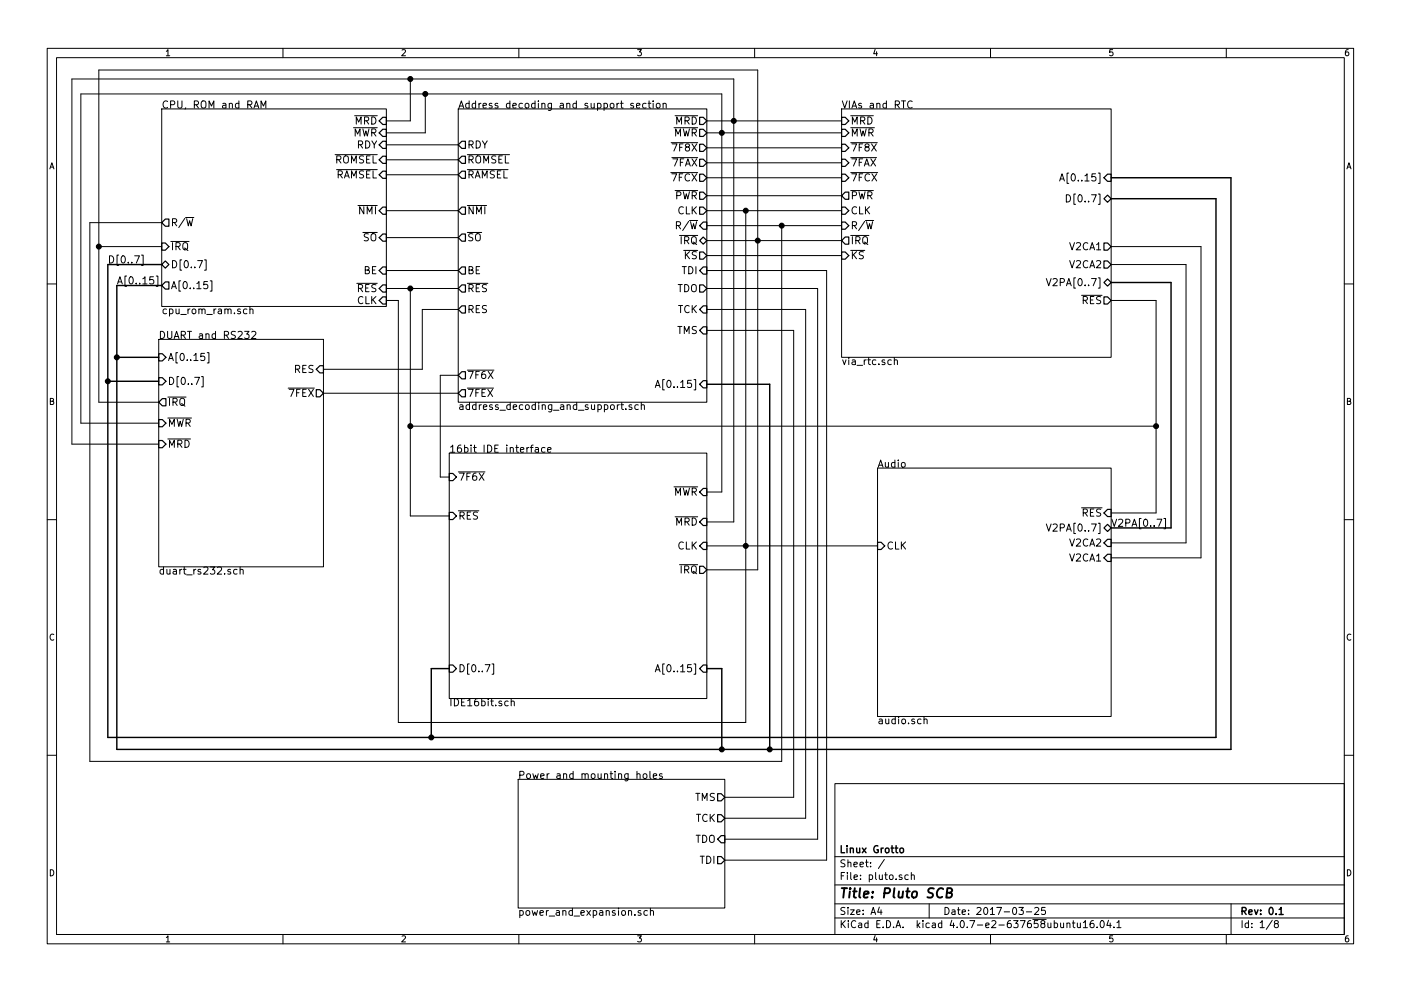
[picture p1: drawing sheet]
<svg xmlns="http://www.w3.org/2000/svg" width="297mm" height="210mm" viewBox="0 0 297 210" stroke-linecap="round" stroke-linejoin="round" font-family="sans-serif">
<g fill="none" stroke="#000" stroke-width=".21">
<path d="M10 10.3h277v189.9h-277zM12 12.2h273v186.1h-273zM35.3 10.9l.3-.4v1.3M35.3 11.8h.7M60 10.3v1.9M85.2 10.6l.5-.1 .3 .4-.8 .9h.8M87 16.8v8.8h-5.1M90.2 19.9v8.3h-8.3M110 10.3v1.9M135.2 10.5h.8l-.4 .5 .3 .1 .1 .2-.1 .4-.2 .1-.5-.1M160 10.3v1.9M185.5 10.5l-.3 .9h.8"/>
<path d="M185.9 11v.8M210 10.3v1.9M235.9 10.5h-.6v.6h.6l.1 .5-.3 .2-.4-.1M260 10.3v1.9M285.9 10.5l-.4 .1-.2 .2-.1 .8 .3 .2 .4-.1 .1-.4-.1-.2-.4-.1-.3 .3M10.6 35.8l.4-1.3 .4 1.3M10.7 35.5h.6M34.3 23.1h47.6v41.9h-47.6zM35.5 21.6a.72 .72 0 0 0-1 .5 .72 .72 0 0 0 .7 .8l.3-.1M36.2 22.2l.7-.1 .2-.2-.1-.3-.2-.2h-.6v1.5M37.7 21.4v1.3l.3 .2h.3l.3-.2v-1.3M39.4 22.9l-.2 .3"/>
<path d="M41.2 22.2l.7-.1 .2-.2-.1-.3-.2-.2h-.6v1.5M41.6 22.2l.5 .7M42.7 21.6a.5 .5 0 0 1 .6-.2 .5 .5 0 0 1 .4 .5l-.1 .8-.3 .2a.53 .53 0 0 1-.7-.5zM44.3 22.9v-1.5l.5 1.1 .5-1.1v1.5M47.2 22h.6l.1 .9M47.9 22.3l-.7 .1a.3 .3 0 0 0 .2 .5h.5M48.6 22.1l.1-.1a.36 .36 0 0 1 .6 .1v.8M48.6 21.9v1M50.6 22l-.4-.1-.3 .3 .2 .7h.5M50.6 21.4v1.5M52.5 22.2l.8-.1 .1-.2-.1-.3-.2-.2h-.6v1.5M52.9 22.2l.5 .7"/>
<path d="M53.8 22.9l.6-1.5 .5 1.5M54 22.5h.7M55.3 22.9v-1.5l.6 1.1 .5-1.1v1.5M71 32.8h9M71.3 36h8.7M71.4 33.9l.7-.1 .2-.2-.1-.4-.2-.1h-.6v1.5M71.7 37.1l.7-.1 .2-.3-.1-.3-.2-.2h-.6v1.6M71.8 33.9l.5 .7M72.1 37.1l.5 .7M72.9 33.3a.5 .5 0 0 1 .6-.2 .5 .5 0 0 1 .4 .5l-.1 .8-.3 .2a.53 .53 0 0 1-.7-.5zM73 37.8l.5-1.6 .5 1.6M73.2 37.3h.7"/>
<path d="M74.5 37.8v-1.6l.5 1.1 .5-1.1v1.6M74.5 34.6v-1.5l.5 1.1 .5-1.1v1.5M75 27.1h5M75.2 24.6h4.8M75.3 28.9v-1.5l.5 1 .5-1v1.5M75.5 26.3v-1.5l.5 1.1 .6-1.1v1.5M76 30.7l.7-.1 .2-.2-.1-.4-.2-.1h-.6v1.5M76.4 30.7l.5 .7M76.9 27.4l.4 1.5 .3-1.1 .3 1.1 .3-1.5M77.1 36.3l-.6-.1-.2 .2v.4l.6 .3 .2 .4-.3 .3-.6-.1M77.1 33.1h-.6l-.2 .1v.4l.6 .3 .2 .4-.3 .3-.6-.1M77.3 25.6l.7-.1 .2-.2-.1-.3-.2-.2h-.6v1.5"/>
<path d="M77.5 29.9a.77 .77 0 0 1 .9 .8 .77 .77 0 0 1-.9 .7zM77.7 25.6l.5 .7M77.7 37h.5M77.7 33.8h.5M78.5 36.2h-.8v1.6h.8M78.5 33.1h-.8v1.5h.8M78.8 24.8a.77 .77 0 0 1 .9 .8 .77 .77 0 0 1-.9 .7zM78.8 28.2l.8-.1 .1-.2-.1-.4-.2-.1h-.6v1.5M78.8 29.9l.5 .8 .6-.8M79.1 36.2v1.6h.7M79.1 33.1v1.5h.7M79.2 28.2l.5 .7"/>
<path d="M79.3 30.7v.7M81.9 30.7h15.3M81.9 33.9h15.3M81.9 37.1h15.3M97.2 23.1h52.7v62.2h-52.7zM97.3 22.9l.5-1.5 .5 1.5M97.4 22.5h.8M99.1 36h8.6M99.1 32.8h8.9M99.4 33.9l.8-.1 .1-.2v-.4l-.3-.1h-.6v1.5M99.4 37.1l.8-.1 .1-.3v-.3l-.3-.2h-.6v1.6M99.4 30.7l.8-.1 .1-.2v-.4l-.3-.1h-.6v1.5"/>
<path d="M99.5 22l-.5-.1-.3 .3 .2 .7h.6M99.5 21.4v1.5M99.8 33.9l.5 .7M99.8 37.1l.5 .7M99.8 30.7l.5 .7M100.8 37.8l.5-1.6 .5 1.6M100.8 22l-.4-.1-.3 .3 .2 .7h.5M100.8 21.4v1.5M100.9 37.3h.7M101 33.3a.5 .5 0 0 1 .5-.2 .5 .5 0 0 1 .4 .5v.8l-.4 .2a.53 .53 0 0 1-.6-.5zM101 29.9a.77 .77 0 0 1 .9 .8 .77 .77 0 0 1-.9 .7zM101.5 21.9v1"/>
<path d="M102 21.9l-.5 .3M102.3 37.8v-1.6l.5 1.1 .5-1.1v1.6M102.3 29.9l.5 .8 .5-.8M102.4 22.4l.7-.1v-.3l-.5-.1-.2 .2 .1 .8h.6M102.6 34.6v-1.5l.5 1.1 .5-1.1v1.5M102.8 30.7v.7M104.3 22l-.4-.1-.2 .2 .1 .2 .5 .2v.4h-.6M104.8 36.3l-.6-.1-.2 .2v.4l.7 .3 .1 .4-.3 .3-.6-.1M105.1 33.1h-.6l-.2 .1v.4l.7 .3 .1 .4-.3 .3-.6-.1M105.5 37h.5M105.5 22l-.3-.1-.2 .2v.2l.5 .2v.4h-.5M105.8 33.8h.5"/>
<path d="M106.2 36.2h-.7v1.6h.7M106.5 33.1h-.7v1.5h.7M106.8 36.2v1.6h.8M107.1 33.1v1.5h.8M108.1 22l-.4-.1-.3 .3 .1 .7h.6M108.1 21.4v1.5M108.7 22.4l.8-.1-.1-.3-.4-.1-.3 .2 .1 .8h.6M110.8 22l-.5-.1-.3 .3 .2 .7h.6M111.4 22.1l.2-.2 .5 .2v.6l-.1 .2h-.4l-.2-.1zM113.4 22l-.4-.1-.3 .3 .2 .7h.5M113.4 21.4v1.5M114.1 21.4v.2"/>
<path d="M114.1 21.9v1M114.9 22.1l.1-.1a.36 .36 0 0 1 .5 .1v.8M114.9 21.9v1M116.9 21.9v1.3l-.3 .2h-.3M116.9 22l-.4-.1-.3 .3 .1 .7h.6M118.8 22h.6l.1 .9M119.5 22.3l-.7 .1a.3 .3 0 0 0 .1 .5h.6M120.2 22.1v-.1a.36 .36 0 0 1 .6 .1v.8M120.2 21.9v1M122.2 22l-.4-.1-.3 .3 .1 .7h.6M122.2 21.4v1.5M124.6 22l-.4-.1-.2 .2 .1 .2 .5 .2v.4h-.6"/>
<path d="M125.3 21.9l.1 1h.4l.2-.1M126 21.9v1M126.7 22l.4-.1 .3 .3-.1 .7h-.6M126.7 21.9v1.5M128.1 22l.4-.1 .3 .3-.1 .7h-.6M128.1 21.9v1.5M129.4 22.1l.3-.2 .4 .2 .1 .6-.2 .2h-.3l-.3-.1zM130.8 21.9v1M131.2 21.9l-.4 .3M131.5 21.9h.6M131.7 21.4v1.3l.4 .2M134.3 22l-.4-.1-.2 .2 .1 .2 .5 .2v.4h-.6"/>
<path d="M135 22.4l.7-.1-.1-.3-.4-.1-.2 .2v.8h.6M137 22l-.4-.1-.4 .3 .2 .7h.6M137.4 21.9h.6M137.6 21.4v1.3l.4 .2M138.5 21.4v.2M138.5 21.9v1M139.2 22.1l.2-.2 .5 .2 .1 .6-.2 .2h-.4l-.2-.1zM140.6 22.1l.1-.1a.36 .36 0 0 1 .5 .1v.8M140.6 21.9v1M142.2 36.6h5.7M142.3 30.3h5.6M142.4 36.9h1.1l-.7 1.5"/>
<path d="M142.4 33.4h5.5M142.5 30.5h1l-.6 1.5M142.7 33.7h1l-.7 1.5M142.9 27.1h5M143.1 24.6h4.8M143.3 28.9v-1.5l.5 1 .5-1v1.5M143.5 26.3v-1.5l.5 1.1 .5-1.1v1.5M144 37.6h.5M144.1 31.3h.5M144.2 34.4h.6M144.8 36.9h-.8v1.5M144.8 30.5h-.7v1.5"/>
<path d="M144.9 27.4l.3 1.5 .3-1.1 .3 1.1 .4-1.5M145 33.7h-.8v1.5M145.2 25.6l.8-.1 .1-.2-.1-.3-.2-.2h-.6v1.5M145.3 35.2l.5-1.5 .6 1.5M145.5 34.8h.7M145.6 31.2l-.3-.3 .1-.2 .2-.2 .4 .1 .2 .2-.1 .2-.6 .3-.2 .2v.3l.3 .2h.3l.3-.2v-.3l-.3-.3M145.6 25.6l.5 .7M146.2 37a.72 .72 0 0 0-1 .5 .72 .72 0 0 0 .7 .9l.3-.2M146.7 30.5l1 1.5M146.7 33.7l1 1.5M146.7 36.9l1 1.5M146.8 24.8a.77 .77 0 0 1 .9 .8 .77 .77 0 0 1-.9 .7z"/>
<path d="M146.8 28.2l.7-.1 .2-.2-.1-.4-.3-.1h-.5v1.5M147.1 28.2l.6 .7M147.7 30.5l-1 1.5M147.7 33.7l-1 1.5M147.7 36.9l-1 1.5M149.9 25.6h28.5M149.9 28.2h28.5M149.9 31.4h28.5M149.9 34.5h28.5M149.9 37.7h28.5M178.4 23.1h57.2v52.7h-57.2zM178.6 21.4l.5 1.5 .5-1.5"/>
<path d="M180.1 21.4v1.5M180.4 24.6h4.8M180.4 27.1h5M180.4 36.6h5.7M180.4 30.3h5.6M180.4 33.4h5.5M180.6 36.9h1l-.7 1.5M180.6 30.5h1l-.7 1.5M180.6 33.7h1l-.7 1.5M180.6 22.9l.5-1.5 .5 1.5M180.7 28.9v-1.5l.5 1 .5-1v1.5M180.7 26.3v-1.5l.5 1.1 .5-1.1v1.5"/>
<path d="M180.7 22.5h.8M182.2 37.6h.5M182.2 31.3h.5M182.2 34.4h.5M182.3 27.4l.4 1.5 .3-1.1 .3 1.1 .3-1.5M182.5 25.6l.7-.1 .2-.2-.1-.3-.2-.2h-.6v1.5M182.6 22l-.3-.1-.3 .2 .1 .2 .5 .2v.4h-.6M182.9 25.6l.5 .7M182.9 36.9h-.7v1.5M182.9 30.5h-.7v1.5M182.9 33.7h-.7v1.5M183.3 35.2l.5-1.5 .5 1.5"/>
<path d="M183.4 34.8h.7M183.7 31.2l-.3-.3 .1-.2 .2-.2 .4 .1 .2 .2-.1 .2-.7 .3-.1 .2v.3l.3 .2h.3l.3-.2v-.3l-.3-.3M184 24.8a.77 .77 0 0 1 .9 .8 .77 .77 0 0 1-.9 .7zM184.2 28.2l.8-.1 .1-.2-.1-.4-.2-.1h-.6v1.5M184.4 37a.72 .72 0 0 0-1.1 .5 .72 .72 0 0 0 .7 .9l.4-.2M184.5 22h.6l.1 .9M184.6 28.2l.5 .7M184.6 33.7l1 1.5M184.8 30.5l1 1.5M184.9 36.9l1 1.5M185.2 22.3l-.7 .1a.3 .3 0 0 0 .2 .5h.5M185.6 33.7l-1 1.5"/>
<path d="M185.8 30.5l-1 1.5M185.9 36.9l-1 1.5M185.9 22.1l.1-.1a.36 .36 0 0 1 .6 .1v.8M185.9 21.9v1M187.9 22l-.4-.1-.3 .3 .2 .7h.5M187.9 21.4v1.5M189.8 22.2l.8-.1 .1-.2-.1-.3-.2-.2h-.6v1.5M190.2 22.2l.5 .7M191.1 21.4h.9M191.6 21.4v1.5M193.4 21.6a.72 .72 0 0 0-1 .5 .72 .72 0 0 0 .7 .8l.3-.1M224.7 38.4l.5-1.5 .5 1.5"/>
<path d="M224.8 38h.7M226.6 36.7h-.4v2.2h.4M227.3 37l.2-.1a.81 .81 0 0 1 .5 .7 .81 .81 0 0 1-.5 .8l-.2-.2-.2-.4zM228.6 38.2v.2M229.4 38.2v.2M230 37.3l.5-.4v1.5M230 38.4h.9M232.3 36.9h-.8v.7l.2-.1h.5l.2 .6-.3 .3-.6-.2M232.9 36.7h.3v2.2h-.3M285.6 35.8l.4-1.3 .4 1.3M285.7 35.5h.6M21 52.3h13.3"/>
<path d="M23.2 54.3a.77 .77 0 0 1 .9 .7 .77 .77 0 0 1-.9 .8zM25 59.8h.8M25.2 54.1h-.4v2.2h.4M25.8 54.4l.3-.1a.81 .81 0 0 1 .5 .7 .81 .81 0 0 1-.5 .8l-.3-.2-.1-.4zM26.8 58.6h-.3v2.2h.3M27.2 55.6v.2M27.6 58.8l.1-.1a.81 .81 0 0 1 .6 .8 .81 .81 0 0 1-.6 .7 .98 .98 0 0 1-.1-1.4zM27.9 55.6v.2M28.5 54.3h1.1l-.7 1.5M30 54.1h.4v2.2h-.4M30.3 59.2l.4-.5v1.5M32.5 58.7h-.7l-.1 .8 .3-.2 .5 .1 .1 .6-.3 .2-.6-.1"/>
<path d="M33.1 58.6h.4v2.2h-.4M34.3 47.2h-15.3v114.3h146.7v-113.6M36.2 51.2h3.9M36.6 55.3a.77 .77 0 0 1 .9 .8 .77 .77 0 0 1-.9 .7zM36.6 47.2l.7-.1 .2-.2-.1-.3-.2-.2h-.6v1.5M36.6 51.5v1.5M37 47.2l.5 .7M37.3 52.3l.7-.1 .2-.2-.1-.4-.2-.1h-.6v1.5M37.7 52.3l.5 .7M38.3 59.6h-.4v2.2h.4M38.5 55.1h-.3v2.2h.3M38.8 51.7a.5 .5 0 0 1 .6-.2 .5 .5 0 0 1 .4 .5l-.1 .8-.3 .2a.53 .53 0 0 1-.6-.5z"/>
<path d="M39 59.9l.2-.2a.81 .81 0 0 1 .5 .8 .81 .81 0 0 1-.5 .8l-.2-.2-.2-.4zM39.1 52.6l.8 .6M39.2 55.4l.2-.1a.81 .81 0 0 1 .5 .8 .81 .81 0 0 1-.5 .7l-.2-.1-.2-.5zM39.2 46.3l-1.3 2M39.3 46.1h1.8M39.6 46.4l.3 1.5 .3-1.1 .3 1.1 .4-1.5M40.6 56.7v.1M41.3 56.7v.1M41.9 55.3h1l-.6 1.5M43.4 55.1h.3v2.2h-.3M44 59.7h-.7l-.1 .8 .2-.2 .5 .1 .2 .6-.3 .3-.6-.2M44.6 59.6h.3v2.2h-.3"/>
<path d="M75.9 43.6h4.1M76.9 49.3h3.1M77.1 43.9v1.5l-.8-1.5v1.5M77.4 57.3l.7-.1 .2-.2-.1-.3-.8-.1v1.5h.6l.3-.3v-.2l-.3-.3M77.9 45.4v-1.5l.5 1.1 .5-1.1v1.5M78.1 49.7l-.6-.1-.3 .3 .2 .3 .6 .3v.4l-.2 .2-.6-.1M78.9 49.7a.5 .5 0 0 1 .5-.1 .5 .5 0 0 1 .3 .5l-.1 .8-.3 .2a.53 .53 0 0 1-.6-.5v-.5zM79 57.3h.5M79.6 43.9v1.5M79.7 56.6h-.7v1.5h.7M81.9 44.7h15.3M81.9 57.4h15.3"/>
<path d="M81.9 50.4h15.3M99.1 43.6h4.1M99.1 49.3h3M99.4 57.3l.7-.1 .2-.2-.1-.3-.8-.1v1.5h.6l.3-.3v-.2l-.4-.3M100.3 49.7l-.6-.1-.3 .3 .1 .3 .7 .3v.4l-.3 .2-.5-.1M100.3 43.9v1.5l-.9-1.5v1.5M100.9 49.8a.5 .5 0 0 1 .6-.2 .5 .5 0 0 1 .3 .5v.8l-.3 .2a.53 .53 0 0 1-.7-.5zM101 57.3h.5M101 45.4v-1.5l.5 1.1 .6-1.1v1.5M101.7 56.6h-.7v1.5h.7M102.8 43.9v1.5M143.1 40.4h4.8"/>
<path d="M143.4 47.8h.7l.2-.3-.1-.3-.2-.2h-.6v1.6M143.5 41.5l.7-.1 .2-.2-.1-.4-.2-.1h-.6v1.5M143.8 47.8l.5 .8M144.1 50h3.8M144.4 50.2v1.5M144.7 56.6h.8M144.9 44a.72 .72 0 0 0-1 .5 .72 .72 0 0 0 .7 .9l.3-.2M144.9 40.7l.3 1.5 .3-1.1 .3 1.1 .4-1.5M145 53.1h2.9M145.1 56.6v1.5M145.2 51l.7-.1 .1-.2v-.3l-.3-.2h-.5v1.5M145.3 53.4v1.5"/>
<path d="M145.5 43.9v1.5h.8M145.5 51l.5 .7M145.5 54l.7 .9M146 56.6a.77 .77 0 0 1 .9 .7 .77 .77 0 0 1-.9 .8zM146 47l-1.3 1.9M146.2 46.8h1.7M146.2 53.4l-.9 .8M146.4 47l.4 1.6 .2-1.1 .3 1.1 .4-1.6M146.7 50.4a.5 .5 0 0 1 .6-.2 .5 .5 0 0 1 .3 .5v.8l-.3 .2a.53 .53 0 0 1-.7-.5zM146.8 41.5l.7-.1 .2-.2-.1-.4-.3-.1h-.5v1.5M146.8 43.9v1.5M146.9 51.4l.8 .5"/>
<path d="M147 44.5l.7 .9M147.1 41.5l.6 .7M147.5 56.6v1.5M147.7 53.5l-.6-.1-.3 .3 .1 .3 .7 .3v.5l-.3 .1-.5-.1M147.7 43.9l-.9 .8M149.9 51h28.5M149.9 47.9h28.5M149.9 41.5h28.5M149.9 44.7h28.5M149.9 57.4h25.4v125.1h-21.6M149.9 54.2h28.5M158.1 44.7v108.6h-73.6v-89.6h-2.6"/>
<path d="M180.4 40.4h4.8M180.4 50h3.8M180.4 53.1h2.9M180.7 41.5l.8-.1 .1-.2-.1-.4-.2-.1h-.6v1.5M180.7 47.8h.8l.1-.3-.1-.3-.2-.2h-.6v1.6M180.7 50.2v1.5M180.7 53.4v1.5M180.9 54l.7 .9M181.1 47.8l.5 .8M181.5 51l.7-.1 .1-.2v-.3l-.3-.2h-.5v1.5M181.6 44a.72 .72 0 0 0-1 .5 .72 .72 0 0 0 .7 .9l.3-.2M181.6 53.4l-.9 .8"/>
<path d="M181.8 51l.5 .7M182.1 40.7l.4 1.5 .3-1.1 .3 1.1 .3-1.5M182.2 43.9v1.5h.8M183 50.4a.5 .5 0 0 1 .6-.2 .5 .5 0 0 1 .3 .5v.8l-.3 .2a.53 .53 0 0 1-.7-.5zM183.1 53.5l-.6-.1-.3 .3 .1 .3 .7 .3v.5l-.2 .1-.6-.1M183.2 51.4l.8 .5M183.3 47l-1.3 1.9M183.5 46.8h1.7M183.5 43.9v1.5M183.7 47l.4 1.6 .3-1.1 .3 1.1 .3-1.6M183.7 44.5l.7 .9M184 41.5l.7-.1 .2-.2-.1-.4-.2-.1h-.6v1.5"/>
<path d="M184.4 41.5l.5 .7M184.4 43.9l-.9 .8M221.8 59.1l.6 1.5 .5-1.5M223.3 59.3l.6-.2 .3 .4-1 1.1h1M224.8 59.9l.7-.1 .2-.2-.1-.3-.2-.2h-.6v1.5M226.1 41.3a.77 .77 0 0 1 .9 .8 .77 .77 0 0 1-.9 .7zM226.8 51.5l.5 1.5 .5-1.5M226.8 55.3l.5 1.5 .5-1.5M228 58.9h-.3v2.2h.3M228 41.2h-.3v2.2h.3M228.2 51.6l.6-.1 .3 .4-.9 1.1h.9M228.2 55.4l.6-.1 .3 .4-.9 1.1h.9"/>
<path d="M228.7 59.3l.2-.2a.81 .81 0 0 1 .6 .8 .81 .81 0 0 1-.6 .7l-.2-.1-.2-.5zM228.7 41.5l.2-.2a.81 .81 0 0 1 .6 .8 .81 .81 0 0 1-.6 .7l-.2-.1-.2-.4zM230.1 42.7v.1M230.6 51.6a.72 .72 0 0 0-1 .5 .72 .72 0 0 0 .7 .9l.3-.1M230.6 55.4a.72 .72 0 0 0-1 .5 .72 .72 0 0 0 .7 .9l.3-.1M230.8 42.7v.1M231.1 53l.5-1.5 .5 1.5M231.1 56.8l.5-1.5 .5 1.5M231.2 52.6h.7M231.2 56.4h.7M231.4 59.1h1l-.6 1.5M231.4 41.3h1l-.6 1.5"/>
<path d="M232.5 51.9l.4-.4v1.5M232.5 55.4l.6-.1 .3 .4-1 1.1h1M232.5 53h.9M232.9 58.9h.3v2.2h-.3M232.9 41.2h.3v2.2h-.3M235.6 52.3h19v66.1h-19M235.6 56.1h15.9v59.1h-15.9M10 60.2h2M24.9 60.2l.5-1.5 .5 1.5M28.9 60.1v.1M29.6 60.1v.1M30.3 60.2h.9"/>
<path d="M33.7 72h34.9v48.3h-34.9zM34 70.3a.77 .77 0 0 1 .9 .8 .77 .77 0 0 1-.9 .7zM35.3 65.6h-.4l-.3 .3 .1 .6h.6M35.5 70.3v1.2l.3 .3h.3l.3-.3v-1.2M35.7 76.5l.5-1.5 .6 1.5M35.9 76.1h.7M35.9 65.6h.5l.3 .3-.2 .6h-.6M35.9 65.6v1.5M36.4 61.3l.5-1.6 .5 1.6M36.5 60.8h.7M36.9 71.8l.5-1.5 .5 1.5M37.1 71.4h.7"/>
<path d="M37.3 65.6l.1 .9 .3 .1 .3-.2M37.7 74.8h-.4v2.2h.4M37.9 79.9h-.4v2.2h.4M38 65.6v1M38.3 75.1l.3-.1a.81 .81 0 0 1 .5 .7 .81 .81 0 0 1-.5 .8l-.3-.2-.1-.4zM38.3 66.7h1.2M38.4 71.1l.8-.1 .1-.2-.1-.3-.2-.2h-.6v1.5M38.8 71.1l.5 .7M39.7 76.3v.2M39.8 70.3h.8M39.9 65.6v1M40.2 70.3v1.5"/>
<path d="M40.3 65.6l-.4 .3M40.3 61.1v.2M40.4 76.3v.2M40.8 65.7l.2-.1 .5 .1v.6l-.1 .2-.4 .1-.2-.2zM41.1 61.1v.2M41.1 75.4l.5-.4v1.5M41.1 76.5h.9M41.7 60.2l.5-.5v1.6M41.7 61.3h.9M42.2 65.7v-.1a.36 .36 0 0 1 .6 .2v.8M42.2 65.6v1M42.3 70.9h.6l.1 .9"/>
<path d="M42.7 79.9h.4v2.2h-.4M42.8 65.8a.35 .35 0 0 1 .4-.3 .35 .35 0 0 1 .3 .3v.8M43 71.2l-.7 .1a.3 .3 0 0 0 .1 .5l.6-.1M43.4 75h-.8l-.1 .7 .3-.1h.5l.1 .6-.3 .3-.6-.2M43.7 71v-.1a.36 .36 0 0 1 .6 .1v.8M43.7 70.8v1M43.8 66.7h1.2M43.9 74.8h.4v2.2h-.4M45.4 65.6v1M45.7 70.9l-.4-.1-.3 .3 .1 .6h.6M45.7 70.3v1.5M45.8 65.6l-.4 .3"/>
<path d="M46.3 65.6h.6l.1 1M47 65.9l-.7 .2a.3 .3 0 0 0 .2 .5l.5-.1M47.6 71.1l.7-.1 .2-.2-.1-.3-.2-.2h-.6v1.5M47.7 65.7l.1-.1a.36 .36 0 0 1 .5 .2v.8M47.7 65.6v1M48 71.1l.5 .7M48.3 65.8a.35 .35 0 0 1 .4-.3 .35 .35 0 0 1 .3 .3v.8M49.7 66.4v.2M49.9 70.4l-.6-.1-.2 .2v.4l.7 .3 .1 .3-.3 .3-.6-.1M50.5 70.5l.6-.2 .3 .4-1 1.1h1M51 65.6h-.4l-.2 .2v.2l.6 .1v.4h-.6M51.9 70.3h.9l-.5 .6 .5 .3-.1 .5-.2 .1-.6-.1"/>
<path d="M52.3 65.6h-.4l-.3 .3 .2 .6h.5M53 65.7l.1-.1a.36 .36 0 0 1 .5 .2v.8M53 65v1.6M53.4 70.5l.5-.2 .4 .4-1 1.1h1M62.7 78.3h.7l.2-.3-.1-.3-.3-.2h-.5v1.5M63 78.3l.6 .7M64.2 78.3h.5M64.9 77.5h-.7v1.5h.7M66.4 77.6l-.6-.1-.2 .2v.4l.6 .3 .2 .4-.3 .2h-.6M75.6 60.1h4.4M76 61.2l.7-.1 .2-.2-.1-.4-.2-.1h-.6v1.5M76.4 61.2l.5 .7"/>
<path d="M76.9 63.1a.72 .72 0 0 0-1 .5 .72 .72 0 0 0 .7 .8l.3-.1M77.5 61.1h.5M77.6 62.9v1.5h.7M78.3 60.4h-.8v1.5h.8M78.8 62.9v1.5M79 63.6l.7 .8M79.7 60.4h-.6l-.2 .1v.5l.7 .2 .1 .4-.3 .3-.6-.1M79.7 62.9l-.9 .9M81.9 61.2h15.3M87 61.2v48.3h8.2M97.2 79.6h-3.9v21.6h1.9M97.2 65.7h-7.7v12.7h-20.9"/>
<path d="M99.1 60.1h4.3M99.1 78.5h5.6M99.3 78.8h1l-.6 1.5M99.4 61.2l.8-.1 .1-.2v-.4l-.3-.1h-.6v1.5M99.4 65.6h.8l.1-.3v-.3l-.3-.2h-.6v1.5M99.8 61.2l.5 .7M99.8 65.6l.5 .7M100.9 79.5h.5M101 61.1h.5M101 65.6h.5M101.6 78.8h-.7v1.5M101.7 60.4h-.7v1.5h.7"/>
<path d="M101.7 64.8h-.7v1.5h.7M102.8 78.8l-.4 .1a.99 .99 0 0 0 0 1.4l.5-.1 .1-.6-.3-.2h-.3l-.3 .2M103.1 60.4h-.5l-.3 .1v.5l.7 .2 .1 .4-.3 .3-.5-.1M103.1 64.9l-.5-.1-.3 .2v.4l.7 .3 .1 .4-.3 .2h-.5M103.5 78.8l1 1.5M104.5 78.8l-1 1.5M143.7 69.3h.9M143.8 60.4h.9M143.9 64.8h.8M144.1 69.3v1.5M144.2 60.4v1.5M144.3 64.8v1.5"/>
<path d="M145.1 70.8v-1.5l.5 1.1 .5-1.1v1.5M145.2 60.4a.77 .77 0 0 1 .9 .7 .77 .77 0 0 1-.9 .8zM146.1 65a.72 .72 0 0 0-1 .5 .72 .72 0 0 0 .7 .8l.3-.1M146.7 60.6a.5 .5 0 0 1 .6-.2 .5 .5 0 0 1 .3 .5v.8l-.3 .2a.53 .53 0 0 1-.7-.5zM146.8 64.8v1.5M147 65.5l.7 .8M147.7 69.3h-.6l-.3 .3 .1 .3 .7 .3v.4l-.3 .2-.5-.1M147.7 64.8l-.9 .9M149.9 61.2h23.5v116.8h-19.7M149.9 65.7h20.9v107.9h-17.1M149.9 70.1h18.4v99.1h-14.6M178.7 76.3l.3 1.1 .4-1.1"/>
<path d="M180 75.8v.2M180 76.3v1.1M180.7 76.4h.6l.1 1M181.4 76.7l-.7 .2a.3 .3 0 0 0 .1 .5l.6-.1M181.7 77.5h1.2M183.2 76.3v1.1M183.7 76.3l-.5 .4M184 76.3h.6M184.2 75.8v1.4l.4 .2M185.7 76.4l-.4-.1-.3 .4 .1 .6h.6M186.3 77.2v.2M187.6 76.4l-.4-.1-.2 .3 .1 .2 .5 .1v.4h-.6"/>
<path d="M189 76.4l-.5-.1-.3 .4 .2 .6h.6M189.6 76.5l.1-.1a.36 .36 0 0 1 .6 .2v.8M189.6 75.8v1.6M226.1 60.6l.5-1.5 .5 1.5M226.2 60.2h.8M229.3 62.7h4.4M229.7 63.7l.7-.1 .2-.2-.1-.3-.2-.2h-.6v1.5M230 63.7l.6 .7M230.1 60.5v.1M230.8 60.5v.1M231.2 63.6h.5M231.9 62.9h-.7v1.5h.7"/>
<path d="M233.4 63l-.6-.1-.2 .2v.4l.6 .3 .2 .4-.3 .2h-.6M235.6 63.7h9.5v45.1h-9.5M285 60.2h2M10.7 85.1h.5l.1-.5-.6-.1v1.3h.5l.2-.4-.3-.3M33.7 94.2h-18.5v-77.4h140.4v93.9h-5.7M33.7 89.8h-16.6v-69.9h135.9v84.5h-3.1M33.7 85.3h-12.7v-70.4h139.7v106h-10.8M35.6 93.1h4.8M35.6 88.7h5M35.6 84.2h3.8M35.9 80.1a.77 .77 0 0 1 .9 .7 .77 .77 0 0 1-.9 .8zM35.9 94.9v-1.5l.5 1.1 .6-1.1v1.5"/>
<path d="M35.9 90.5v-1.6l.5 1.1 .6-1.1v1.6M35.9 84.5v1.5M36.7 85.3l.7-.1 .2-.2-.1-.3-.2-.2h-.6v1.5M37.1 85.3l.5 .7M37.6 88.9l.3 1.6 .3-1.1 .3 1.1 .4-1.6M37.7 94.2l.7-.1 .2-.2-.1-.4-.2-.1h-.6v1.5M38.1 94.2l.5 .7M38.2 84.7a.5 .5 0 0 1 .6-.2 .5 .5 0 0 1 .3 .5v.8l-.3 .2a.53 .53 0 0 1-.7-.5zM38.4 85.7l.8 .5M38.6 80.2l.2-.1a.81 .81 0 0 1 .5 .7 .81 .81 0 0 1-.5 .8l-.2-.2-.2-.4zM39.2 93.4a.77 .77 0 0 1 .9 .8 .77 .77 0 0 1-.9 .7zM39.4 89.8l.8-.1 .1-.2v-.4l-.3-.2h-.6v1.6"/>
<path d="M39.8 89.8l.5 .7M39.9 81.4v.2M40.7 81.4v.2M41.3 80.1h1l-.7 1.5M61.1 82.3h5.5M61.3 82.6h1l-.6 1.5M62.9 83.3h.5M63.6 82.6h-.7v1.5M64.2 83.3h.5M64.9 82.6h-.7v1.5h.7M65.4 82.6l1 1.5M66.4 82.6l-1 1.5"/>
<path d="M68.6 83.4h28.6M87 90.4h158.1M95.2 96.1h54.7v52.1h-54.7zM95.5 94.9l.5-.5v1.6M95.5 96h.9M97.5 85.9h.6l.1 1M97.7 94.4l-.4 .1a.99 .99 0 0 0 0 1.5l.5-.2 .1-.5-.3-.3h-.3l-.3 .3M98.2 86.2l-.7 .2a.3 .3 0 0 0 .2 .5l.5-.1M98.5 95l.4-.1 .3 .3-.1 .7h-.6M98.5 94.4v1.6M99.1 82.3h5.5M99.3 82.6h1l-.6 1.5"/>
<path d="M99.5 85.9h-.4l-.3 .3 .2 .6h.5M99.5 85.4v1.5M99.9 94.4v.2M99.9 94.9v1.1M100.4 94.9h.6M100.6 94.4v1.4l.4 .2M100.9 83.3h.5M100.9 85.9h-.4l-.3 .3 .1 .6h.6M100.9 85.4v1.5M101.6 82.6h-.7v1.5M101.6 85.9v1M102.1 85.9l-.5 .3"/>
<path d="M102.2 83.3h.5M102.5 86.4l.7-.2-.1-.3h-.4l-.2 .2 .1 .7h.5M102.6 94.4v1.6M102.9 82.6h-.7v1.5h.7M103.4 94.4a.77 .77 0 0 1 .9 .8 .77 .77 0 0 1-.9 .8zM103.4 82.6l1 1.5M104.4 85.9h-.4l-.2 .2 .1 .2 .5 .2v.3h-.6M104.4 82.6l-1 1.5M104.9 95.2h.5M105.6 85.9h-.3l-.3 .2 .1 .2 .5 .2v.3h-.6M105.6 94.4h-.7v1.6h.7M106 87h1.2"/>
<path d="M107.4 94.4v.2M107.4 94.9v1.1M108.2 85.9h-.5l-.3 .3 .2 .6h.6M108.2 95.1l.1-.1a.36 .36 0 0 1 .5 .2v.8M108.2 85.4v1.5M108.2 94.9v1.1M108.8 86.4l.8-.2-.1-.3h-.5l-.2 .2 .1 .7h.6M109.3 94.9h.6M109.6 94.4v1.4l.3 .2M110.3 95.4l.8-.1-.1-.3-.4-.1-.3 .3 .1 .7h.6M110.8 85.9h-.4l-.3 .3 .2 .6h.5M111.5 86l.2-.1 .4 .1 .1 .6-.1 .2-.4 .1-.2-.2z"/>
<path d="M111.7 94.9v1.1M112.1 94.9l-.4 .3M112.4 94.9h.6M113 94.4l-.4 .3v1.3M113.5 85.9h-.4l-.3 .3 .1 .6h.6M113.5 95h.6l.1 1M113.5 85.4v1.5M114.2 95.3l-.7 .1a.32 .32 0 0 0 .2 .6l.5-.1M114.2 85.4v.1M114.2 85.9v1M115 86v-.1a.36 .36 0 0 1 .6 .2v.8M115 85.9v1"/>
<path d="M115.5 95l-.4-.1-.3 .3 .2 .7h.5M116.1 95.4l.7-.1v-.3l-.5-.1-.2 .3 .1 .7h.6M117 85.9v1.2l-.3 .3-.4-.1M117 85.9h-.4l-.3 .3 .1 .6h.6M117.3 87h1.2M118.9 85.9h.6v1M119.5 86.2l-.6 .2a.3 .3 0 0 0 .1 .5l.5-.1M120.2 86l.1-.1a.36 .36 0 0 1 .6 .2v.8M120.2 85.9v1M122.3 85.9h-.5l-.3 .3 .2 .6h.6M122.3 85.4v1.5M122.6 87h1.2"/>
<path d="M124.7 85.9h-.4l-.2 .2 .1 .2 .5 .2v.3h-.6M125.4 85.9l.1 .9 .3 .1 .3-.2M126.1 85.9v1M126.8 85.9h.4l.3 .3-.1 .6h-.6M126.8 85.9v1.5M128.1 85.9h.5l.3 .3-.2 .6h-.6M128.1 85.9v1.5M129.6 85.9h.3l.4 .3v.4l-.4 .3-.5-.3zM130.9 85.9v1M131.3 85.9l-.4 .3M131.6 85.9h.6M131.8 85.4v1.3l.4 .2"/>
<path d="M132.7 86.7v.2M133.9 85.9h-.3l-.3 .2 .1 .2 .5 .2v.3h-.6M135.3 85.9h-.4l-.3 .3 .1 .6h.6M136 86v-.1a.36 .36 0 0 1 .6 .2v.8M136 85.4v1.5M138.9 82.2l.5-1.5 .6 1.5M139.1 81.8h.7M140.9 80.5h-.4v2.2h.4M141.5 80.8l.3-.1a.81 .81 0 0 1 .5 .8 .81 .81 0 0 1-.5 .7l-.3-.1-.1-.5zM142.9 82.1v.1M143.6 82.1v.1M144.3 81.1l.5-.4v1.5"/>
<path d="M144.3 82.2h.9M146.6 80.7h-.8l-.1 .7 .3-.1 .5 .1 .1 .5-.3 .3-.6-.1M147.1 80.5h.4v2.2h-.4M186.1 99.3h49.5v52.7h-49.5zM186.2 99.1l.5-1.5 .5 1.5M186.3 98.7h.8M187.7 98.1l.1 1h.3l.3-.1M188.4 98.1v1M189.7 98.2l-.4-.1-.3 .3 .2 .7h.5M189.7 97.6v1.5M190.4 97.6v.2M190.4 98.1v1"/>
<path d="M191.3 98.2l.3-.1 .3 .3v.5l-.3 .2-.5-.2zM285.7 85.1h.5l.1-.5-.6-.1v1.3h.5l.2-.4-.3-.3M10 110.3h2M97.2 108.4h4.3M97.2 100.1h5.6M97.4 100.4h1l-.6 1.5M97.5 109.4h.8l.1-.3-.1-.3-.2-.2h-.6v1.6M97.9 109.4l.5 .8M99 101.1h.5M99.1 109.4h.5M99.7 100.4h-.7v1.5M99.8 108.6h-.7v1.6h.7"/>
<path d="M100.9 100.4l-.4 .1a.99 .99 0 0 0 0 1.4l.5-.2 .1-.5-.3-.2h-.3l-.3 .2M101.2 108.7l-.5-.1-.3 .3 .1 .4 .7 .3v.4l-.3 .2-.5-.1M101.6 100.4l1 1.5M102.6 100.4l-1 1.5M142.9 103.3h5M143.1 109.6h4.8M143.3 105.1v-1.5l.5 1 .5-1v1.5M143.5 111.4v-1.5l.5 1.1 .5-1.1v1.5M144.1 119.8h3.8M144.9 115.1a.72 .72 0 0 0-1 .5 .72 .72 0 0 0 .7 .9l.3-.1M144.9 103.6l.3 1.5 .3-1.1 .3 1.1 .4-1.5M145.2 110.7l.8-.1 .1-.2-.1-.3-.2-.2h-.6v1.5"/>
<path d="M145.5 115v1.5h.8M145.6 110.7l.5 .7M146.8 109.9a.77 .77 0 0 1 .9 .8 .77 .77 0 0 1-.9 .7zM146.8 104.4l.7-.1 .2-.2-.1-.4-.3-.1h-.5v1.5M146.8 115v1.5M147 115.6l.7 .9M147.1 104.4l.6 .7M147.7 115l-.9 .8M149.9 115.8h36.2M189.2 115.1a.72 .72 0 0 0-1 .5 .72 .72 0 0 0 .7 .9l.3-.1M189.9 115v1.5h.7M191.1 115v1.5"/>
<path d="M191.3 115.6l.7 .9M192 115l-.9 .8M221.8 111.2l.6 1.5 .5-1.5M223.3 111.3l.6-.1 .3 .4-1 1.1h1M224.8 112l.7-.1 .2-.2-.1-.4-.2-.1h-.6v1.5M226.1 112.7l.5-1.5 .5 1.5M226.2 112.3h.8M226.8 114.3l.5 1.6 .5-1.6M226.8 117.5l.5 1.5 .5-1.5M228 111h-.3v2.2h.3M228.2 114.5l.6-.2 .3 .5-.9 1.1h.9M228.2 117.7l.6-.2 .3 .5-.9 1h.9"/>
<path d="M228.7 111.3l.2-.1a.81 .81 0 0 1 .6 .7 .81 .81 0 0 1-.6 .8l-.2-.2-.2-.4zM229.3 107.7h4.4M229.7 108.8l.7-.1 .2-.2-.1-.4-.2-.1h-.6v1.5M230 108.8l.6 .7M230.1 112.5v.2M230.6 114.5a.72 .72 0 0 0-1 .5 .72 .72 0 0 0 .7 .9l.3-.2M230.6 117.7a.72 .72 0 0 0-1 .5 .72 .72 0 0 0 .7 .8l.3-.1M230.8 112.5v.2M231.1 115.9l.5-1.6 .5 1.6M231.1 119l.5-1.5 .5 1.5M231.2 115.4h.7M231.2 118.6h.7"/>
<path d="M231.2 108.7h.5M231.4 111.2h1l-.6 1.5M231.9 108h-.7v1.5h.7M232.5 114.5l.6-.2 .3 .5-1 1.1h1M232.5 118l.4-.5v1.5M232.5 119h.9M232.9 111h.3v2.2h-.3M233.4 108.1l-.6-.1-.2 .1v.5l.6 .3 .2 .3-.3 .3-.6-.1M235.7 110.2l.5 1.5 .6-1.5M237.2 110.3l.5-.1 .3 .4-.9 1.1h.9M238.7 111l.7-.1 .2-.2-.1-.4-.2-.1h-.6v1.5M240 111.7l.5-1.5 .5 1.5"/>
<path d="M240.1 111.2h.8M241.9 110h-.3v2.2h.3M242.7 110.2h.1a.81 .81 0 0 1 .6 .7 .81 .81 0 0 1-.6 .8 .98 .98 0 0 1-.1-1.5zM244 111.5v.2M244.7 111.5v.2M245.3 110.2h1l-.6 1.5M246.8 110h.3v2.2h-.3M285 110.3h2M11.4 134.6a.58 .58 0 0 0-.8 .6 .58 .58 0 0 0 .8 .5M34.7 120.9l-.5-.1-.3 .3 .2 .6h.6M34.7 120.3v1.5M35.4 120.8l.1 .9 .3 .1 .2-.1"/>
<path d="M36 120.8v1M36.8 120.9h.5l.1 .9M37.4 121.2l-.6 .1a.3 .3 0 0 0 .1 .5l.5-.1M38.1 120.8v1M38.6 120.8l-.5 .3M38.9 120.8h.5M39.1 120.3v1.3l.3 .2M39.6 122h1.1M41.1 120.8v1M41.5 120.8l-.4 .3M42.5 120.9l-.3-.1-.2 .2v.2l.5 .2v.3h-.5M43.2 120.4l.6-.1 .3 .4-.9 1.1h.9"/>
<path d="M44.6 120.3h.9l-.5 .6 .5 .3v.5l-.3 .1-.6-.1M46.1 120.4l.6-.1 .3 .4-.9 1.1h.9M47.6 121.7v.1M48.9 120.9l-.4-.1-.2 .2 .1 .2 .5 .2v.3h-.6M50.3 120.9l-.5-.1-.3 .3 .2 .6h.6M50.9 120.9h.1a.36 .36 0 0 1 .6 .1v.8M50.9 120.3v1.5M144.4 120.1v1.5M145.2 120.9l.7-.1 .1-.2v-.4l-.3-.1h-.5v1.5M145.5 120.9l.5 .7M146.8 120.1a.5 .5 0 0 1 .6 0 .5 .5 0 0 1 .2 .5v.8l-.3 .2a.53 .53 0 0 1-.7-.5v-.5zM146.9 121.2l.8 .5"/>
<path d="M286.4 134.6a.58 .58 0 0 0-.8 .6 .58 .58 0 0 0 .8 .5M95.6 148.2v1.6M96.3 148.2a.77 .77 0 0 1 .9 .8 .77 .77 0 0 1-.9 .8zM97.5 141a.77 .77 0 0 1 .9 .8 .77 .77 0 0 1-.9 .7zM97.9 149h.5M98.6 148.2h-.7v1.6h.7M99.2 148.7l.4-.5v1.6M99.2 149.8h.9M99.5 140.9h-.4v2.1h.4M100.2 141.2l.2-.2a.81 .81 0 0 1 .5 .8 .81 .81 0 0 1-.5 .7l-.2-.1-.2-.4zM101.3 148.2l-.4 .1a.99 .99 0 0 0 0 1.5l.5-.2 .1-.5-.3-.3h-.3l-.3 .3M101.5 142.4v.1"/>
<path d="M102.1 148.8l.5-.1 .3 .3-.2 .7h-.6M102.1 148.2v1.6M102.3 142.4v.1M102.9 141h1l-.7 1.5M103.5 148.2v.2M103.5 148.7v1.1M104 148.7h.6M104.2 148.2v1.3l.4 .3M104.3 140.9h.4v2.1h-.4M105.1 149.6v.2M106.3 148.8l-.3-.1-.2 .3v.2l.5 .1v.4h-.5M107.7 148.8l-.4-.1-.3 .3 .2 .7h.5"/>
<path d="M108.4 148.9l.1-.1a.36 .36 0 0 1 .5 .2v.8M108.4 148.2v1.6M138.9 142.5l.5-1.5 .6 1.5M139.1 142.1h.7M140.9 140.9h-.4v2.1h.4M141.5 141.2l.3-.2a.81 .81 0 0 1 .5 .8 .81 .81 0 0 1-.5 .7l-.3-.1-.1-.4zM142.9 142.4v.1M143.6 142.4v.1M144.3 141.4l.5-.4v1.5M144.3 142.5h.9M146.6 141h-.8l-.1 .8 .3-.2 .5 .1 .1 .6-.3 .2-.6-.1M147.1 140.9h.4v2.1h-.4"/>
<path d="M186.4 152.6h.6l.1 1M187.1 152.9l-.7 .2a.3 .3 0 0 0 .2 .5l.5-.1M187.8 152.5l.1 1 .3 .1 .2-.2M188.4 152.5v1.1M189.8 152.6l-.4-.1-.3 .4 .1 .6h.6M189.8 152v1.6M190.5 152v.2M190.5 152.5v1.1M191.3 152.7l.2-.2 .4 .2 .1 .6-.2 .2-.3 .1-.2-.2zM192.6 153.4v.2M193.9 152.6l-.4-.1-.2 .3 .1 .2 .5 .1v.4h-.6M195.3 152.6l-.5-.1-.3 .4 .2 .6h.6"/>
<path d="M195.9 152.7l.1-.1a.36 .36 0 0 1 .6 .2v.8M195.9 152v1.6M10 160.2h2M109.9 165.3h43.8v27.4h-43.8zM110.2 164.5l.7-.1 .2-.2-.1-.4-.2-.2h-.6v1.6M111.7 164.3l.3-.1 .4 .1 .1 .6-.2 .2-.3 .1-.3-.2zM113 164.2l.3 1 .2-.7 .3 .7 .3-1M114.6 164.7l.8-.2-.1-.3h-.4l-.3 .2 .1 .7h.6M116 164.2v1M116.4 164.2l-.4 .3M118.1 164.2h.6l.1 1M118.8 164.5l-.7 .2a.3 .3 0 0 0 .2 .5l.5-.1"/>
<path d="M119.5 164.3l.1-.1a.36 .36 0 0 1 .5 .2v.8M119.5 164.2v1M121.5 164.2h-.4l-.3 .3 .1 .6h.6M121.5 163.6v1.6M123.4 164.3l.1-.1a.36 .36 0 0 1 .6 .2v.8M123.4 164.2v1M124.1 164.4a.35 .35 0 0 1 .3-.3 .35 .35 0 0 1 .3 .3v.8M125.4 164.3l.3-.1 .4 .1 .1 .6-.2 .2-.3 .1-.3-.2zM126.8 164.2l.1 .9 .3 .1 .3-.2M127.5 164.2v1M128.2 164.3v-.1a.36 .36 0 0 1 .6 .2v.8M128.2 164.2v1"/>
<path d="M129.3 164.2h.6M129.5 163.6v1.4l.4 .2M130.4 163.6v.2M130.4 164.2v1M131.1 164.3l.1-.1a.36 .36 0 0 1 .6 .2v.8M131.1 164.2v1M133.2 164.2v1.2l-.3 .3-.4-.1M133.2 164.2h-.5l-.3 .3 .2 .6h.6M135.1 164.3v-.1a.36 .36 0 0 1 .6 .2v.8M135.1 163.6v1.6M136.4 164.3l.3-.1 .4 .1 .1 .6-.2 .2-.3 .1-.3-.2zM137.8 163.6v1.4l.2 .2"/>
<path d="M138.5 164.7l.7-.2v-.3h-.5l-.2 .2 .1 .7h.6M140.4 164.2h-.4l-.2 .2 .1 .2 .5 .1v.4h-.6M147.5 168.3h.9M147.6 177.2h.9M147.7 172.8h.8M148 168.3v1.5M148 177.2v1.5M148.1 172.8v1.5M148.9 169.8v-1.5l.5 1.1 .5-1.1v1.5M149 177.2a.77 .77 0 0 1 .9 .8 .77 .77 0 0 1-.9 .7zM149.9 172.9a.72 .72 0 0 0-1 .5 .72 .72 0 0 0 .7 .9l.3-.2M150.5 177.4a.5 .5 0 0 1 .6-.2 .5 .5 0 0 1 .3 .5v.8l-.3 .2a.53 .53 0 0 1-.7-.5z"/>
<path d="M150.6 172.8v1.5M150.8 173.4l.7 .9M151.5 168.4l-.6-.1-.3 .2v.4l.7 .3 .2 .4-.3 .2h-.6M151.5 172.8l-.9 .8M177 166.3h108v32h-108zM285 160.2h2M10.7 184.5a.65 .65 0 0 1 .7 .7 .65 .65 0 0 1-.7 .6zM35.3 198.9l.3-.4v1.3M35.3 199.8h.7M60 198.3v1.9M85.2 198.6l.5-.1 .3 .4-.8 .9h.8M110 198.3v1.9"/>
<path d="M110.2 193.3l.4-.1 .3 .3-.1 .6h-.6M110.2 193.2v1.5M111.6 193.3l.2-.1 .4 .1 .1 .6-.1 .2-.4 .1-.2-.1zM112.8 193.2l.3 1 .3-.7 .3 .7 .3-1M114.5 193.7l.7-.2-.1-.2-.4-.1-.2 .2 .1 .7h.5M115.8 193.2v1M116.3 193.2l-.5 .3M116.4 194.4h1.2M118 193.3h.5l.1 .9M118.6 193.5l-.6 .2a.3 .3 0 0 0 .1 .5l.5-.1M119.3 193.3h.1a.36 .36 0 0 1 .6 .1v.8M119.3 193.2v1"/>
<path d="M121.4 193.3l-.5-.1-.3 .3 .2 .6h.6M121.4 192.7v1.5M121.7 194.4h1.2M123.2 193.7l.7-.2-.1-.2-.4-.1-.2 .2v.7h.6M124.4 193.2l.8 1M125.2 193.2l-.8 1M125.8 193.3l.4-.1 .3 .3-.1 .6h-.6M125.8 193.2v1.5M127.2 193.3h.5l.1 .9M127.8 193.5l-.6 .2a.3 .3 0 0 0 .1 .5l.5-.1M128.5 193.3h.1a.36 .36 0 0 1 .6 .1v.8M128.5 193.2v1"/>
<path d="M130.4 193.3l-.4-.1-.2 .2 .1 .2 .5 .2v.3h-.6M131.1 192.7v.1M131.1 193.2v1M131.9 193.3l.2-.1 .4 .1 .1 .6-.1 .2-.4 .1-.2-.1zM133.2 193.3h.1a.36 .36 0 0 1 .6 .1v.8M133.2 193.2v1M134.6 194.1v.1M135.2 198.5h.8l-.4 .5 .3 .1 .1 .2-.1 .4-.2 .1-.5-.1M135.9 193.3l-.4-.1-.2 .2 .1 .2 .5 .2v.3h-.6M137.3 193.3l-.5-.1-.3 .3 .2 .6h.6M137.9 193.3h.1a.36 .36 0 0 1 .6 .1v.8M137.9 192.7v1.5"/>
<path d="M148.5 181.7h.8M148.9 181.7v1.5M149.8 181.7a.77 .77 0 0 1 .9 .7 .77 .77 0 0 1-.9 .8zM151.4 181.7v1.5M160 198.3v1.9M177 194.8h108M177 191.8h108M177 187.8h108M177 181.8h108M178.4 195.3v1.5M178.4 185.8h.5M178.6 196l.6 .8"/>
<path d="M179.1 185.1h-.7v1.5M179.1 192.6l-.5-.1-.3 .3 .1 .3 .7 .4v.4l-.2 .1-.6-.1M179.1 182.5l-.5-.1-.3 .3 .1 .3 .7 .4v.4l-.2 .1-.6-.1M179.2 195.3l-.8 .9M179.7 185.1v.2M179.7 185.6v1M179.8 192.5v.2M179.8 183.1l.2-.2 .4 .1v.9M179.8 182.4v1.5M179.8 193v1M179.9 195.3v.2M179.9 195.8v1"/>
<path d="M180.3 193h.8l-.8 1h.8M180.4 185.1v1.3l.2 .2M181.1 183.4l.7-.1-.1-.3-.4-.1-.2 .2v.7h.6M181.1 186.1l.7-.1-.1-.3-.4-.1-.2 .2 .1 .7h.5M181.4 195.5a.71 .71 0 0 0-1 .5 .71 .71 0 0 0 .8 .8l.2-.1M181.6 193.5l.7-.1v-.3l-.4-.1-.3 .2 .1 .7h.6M182.1 195.9h.6v.9M182.3 183.4l.8-.1-.1-.3-.4-.1-.3 .2 .1 .7h.6M182.4 186.5v.1M182.4 185.7v.1M182.7 196.2l-.7 .3 .2 .3 .5-.1M183 193.9v.1"/>
<path d="M183 193.1v.1M183.5 182.9h.6M183.7 182.4v1.3l.4 .2M184 195.9l-.4-.1-.3 .3 .1 .6 .2 .1 .4-.1M184 195.3v1.5M184.3 185.7l.4-.1 .3 .3-.1 .6h-.6M184.3 185.6v1.5M184.6 183.8v.1M184.6 183v.1M184.7 194l.4-1.5 .5 1.5M184.8 193.6h.7M185.5 198.5l-.3 .9h.8"/>
<path d="M185.6 185.1v1.3l.3 .2M185.9 199v.8M185.9 196h.5M186.4 192.5l-.3 1h.9M186.4 185.6l.1 .9 .4 .1 .2-.1M186.6 195.3h-.7v1.5h.7M186.8 193v1M187.1 185.6v1M187.2 196.7v.1M187.5 182.3l-1.3 2M187.6 185.6h.5M187.8 185.1v1.3l.3 .2"/>
<path d="M188 195.3a.76 .76 0 0 1 .8 .8 .76 .76 0 0 1-.8 .7zM188.6 185.7l.2-.1 .5 .1 .1 .6-.2 .2-.4 .1-.2-.1zM189.5 196.7v.1M190 196.8l.4-1.5 .6 1.5M190 186.5v.1M190.1 196.4h.7M191.2 185.7l-.3-.1-.3 .2 .1 .2 .5 .2v.3h-.6M191.5 196.7v.1M192.6 185.7l-.5-.1-.3 .3 .1 .6 .2 .1 .5-.1M193.2 185.7l.2-.1 .4 .1 .1 .9M193.2 185.1v1.5M194.5 195.3v1.5"/>
<path d="M194.6 196.3l.4 .5M195 195.8l-.5 .6M195.7 195.3v.2M195.7 195.8v1M197 191.8v3M197 195.9l-.4-.1-.3 .3 .1 .6 .2 .1 .4-.1M197.7 195.9h.6v.9M198.3 196.2l-.7 .3 .2 .3 .5-.1M199.7 195.9l-.5-.1-.2 .3v.6l.2 .1 .5-.1M199.7 195.3v1.5M200.4 192.5a.76 .76 0 0 1 .8 .8 .76 .76 0 0 1-.8 .7zM201.8 195.2l-.4 1.1h1"/>
<path d="M201.9 193.1h.5l.1 .9M202.2 195.8v1M202.5 193.4l-.7 .3 .2 .3 .5-.1M202.9 196.7v.1M203 193h.6M203.2 192.5v1.3l.4 .2M203.8 195.4l.1-.1a.8 .8 0 0 1 .6 .8 .8 .8 0 0 1-.6 .7 .97 .97 0 0 1-.1-1.4zM204 193.5l.7-.1-.1-.3-.4-.1-.2 .2 .1 .7h.5M205.1 196.7v.1M205.4 193.9v.1M205.4 193.1v.1M205.6 195.3h1.1l-.7 1.5"/>
<path d="M207.1 192.7l.6-.2 .3 .5-.9 1h.9M207.2 196.3h1.2M208.7 192.7l.2-.2a.8 .8 0 0 1 .5 .8 .8 .8 0 0 1-.5 .7l-.3-.5zM209 196.3l.7-.1v-.3l-.5-.1-.2 .2 .1 .7h.6M210 193l.4-.5v1.5M210 194h.8M210 198.3v1.9M210.3 195.5l.6-.2 .3 .5-1 1h1M211.3 192.5h1l-.6 1.5M211.8 196.3h1.1M212.9 193.5h1.1M214.3 195.3l-.5 .1a1.11 1.11 0 0 0-.1 1.3l.4 .1 .3-.1v-.5l-.3-.3-.4 .1-.1 .2"/>
<path d="M214.8 192.7l.2-.2a.8 .8 0 0 1 .6 .8 .8 .8 0 0 1-.6 .7l-.3-.5zM214.9 195.3h.9l-.5 .6 .5 .1v.7l-.2 .1-.7-.1M216 192.5h1l-.5 .6 .4 .1v.7l-.2 .1-.7-.1M216.3 195.3h1l-.6 1.5M217.6 193.5h1.1M218.5 195.3l-.4 .1a1.11 1.11 0 0 0-.1 1.3l.4 .1 .2-.1 .1-.5-.3-.3-.4 .1-.2 .2M219 195.1h2.8M219.4 192.7l.6-.2 .2 .5-.9 1h.9M220 195.3h-.7v.7h.7l.1 .2-.1 .5-.2 .1-.5-.1M221 196l-.3-.3 .1-.2 .2-.2 .4 .1 .1 .2v.2l-.5 .2-.3 .3 .1 .4 .2 .1h.3l.2-.3v-.2l-.2-.3M221.6 192.5h-.7l-.1 .7h.7l.2 .2-.1 .5-.2 .1-.6-.1M222.2 195.8v.9l.4 .1 .2-.1"/>
<path d="M222.8 195.8v1M223.5 195.9l.5-.1 .2 .3-.1 .6h-.6M223.5 195.3v1.5M224.9 195.8v.9l.4 .1 .2-.1M225.5 195.8v1M226.2 196l.2-.2 .4 .1v.9M226.2 195.8v1M227.4 195.8h.5M227.6 195.3v1.3l.3 .2M228.4 195.8l.1 .9 .4 .1 .2-.1M229.1 195.8v1M229.7 195.8l.4-.5v1.5"/>
<path d="M229.7 196.8h.9M231.8 195.3l-.4 .1a1.11 1.11 0 0 0-.1 1.3l.4 .1 .2-.1 .1-.5-.3-.3-.4 .1-.2 .2M232.6 196.7v.1M233.4 195.5l.2-.2a.8 .8 0 0 1 .5 .8 .8 .8 0 0 1-.5 .7l-.4-.5zM235 195.2l-.3 1.1h.9M235.4 195.8v1M235.9 198.5h-.6v.7l.6-.1 .1 .5-.3 .2-.4-.1M236.2 196.7v.1M236.8 195.8l.4-.5v1.5M236.8 196.8h.9M260 198.3v1.9M261 191.8v6.5"/>
<path d="M263.3 195.3v1.5M264.7 195.9l-.4-.1-.3 .3 .1 .6 .2 .1 .4-.1M264.7 195.3v1.5M265.4 196.7v.1M265.4 195.9v.1M267.2 195.8l.4-.5v1.5M267.2 196.8h.8M269.7 195.2l-1.2 2M270.5 196l-.3-.3 .1-.2 .2-.2 .4 .1 .1 .2v.2l-.5 .2-.3 .3 .1 .4 .2 .1h.3l.2-.3v-.2l-.2-.3M285.7 184.5a.65 .65 0 0 1 .7 .7 .65 .65 0 0 1-.7 .6zM285.9 198.5l-.4 .1-.2 .3-.1 .7 .3 .2 .4-.1 .1-.4-.1-.2-.4-.1-.3 .3"/>
</g>
<g fill="none" stroke="#000" stroke-width=".3">
<path d="M235.6 37.7h25.4v121.3h-236.2v-98.4h9.5M235.6 59.9h12.7v52.1h-12.7M235.6 42.2h22.2v114.3h-234.9v-100.4h11.4M24.8 75.8h8.9M22.9 80.9h10.8M149.9 81.5h13.3v77.5M95.2 141.9h-3.8v14.6M149.9 141.9h3.1v17.1M178.4 179.4v1.5h.7M179.6 179.4v.2M179.6 179.9v1M180.3 179.9v1"/>
<path d="M181.6 179.9l.1 .9 .4 .1 .2-.1M182.3 179.9v1M182.8 179.9l.8 1M183.6 179.9l-.8 1M186.1 179.5a.69 .69 0 0 0-.8 .7 .69 .69 0 0 0 .9 .6v-.5h-.3M186.8 179.9v1M187.3 179.9l-.5 .3M188.9 179.9h.6M189.1 179.4v1.3l.4 .2M189.8 179.9h.5M190 179.4v1.3l.3 .2M180.3 180.1l.2-.2 .4 .1v.9"/>
<path d="M187.8 180.1l.2-.2 .4 .2 .1 .5-.1 .2-.4 .1-.2-.1zM190.9 180.1l.2-.2 .4 .2 .1 .5-.2 .2-.3 .1-.2-.1zM263.3 193.3l.8-.1 .1-.2-.1-.3-.2-.2h-.6v1.5M263.7 193.3l.5 .7M264.8 193.5l.7-.1-.1-.3-.4-.1-.2 .2v.7h.6M266 193l.3 1 .4-1M267.3 193.9v.1M267.3 193.1v.1M269.3 192.6l.1-.1a.8 .8 0 0 1 .5 .8 .8 .8 0 0 1-.5 .7 .97 .97 0 0 1-.1-1.4zM270.6 193.9v.1M271.2 193l.4-.5v1.5M271.2 194h.9"/>
</g>
<g fill="none" stroke="#000" stroke-width=".41">
<path d="M178.5 188.4h1.1M179 188.4l-.2 2M180.2 189.1l-.2 1.3M180.3 188.4l-.1 .2 .2-.1-.1-.1-.1 .2M180.9 189.1h.7M181.2 188.4l-.2 1.8 .1 .1 .4 .1M182.4 188.4l-.2 1.8 .2 .2M183.2 189.8l.9-.2v-.4l-.6-.1-.3 .3v.9h.7M184.9 190.3v.1M185.1 189.2l-.1 .2-.1-.1 .2-.1-.1 .2M187.5 189.5l1-.1a.56 .56 0 0 0 .1-.9l-1-.1-.2 2M189.6 188.4l-.2 1.8 .3 .2"/>
<path d="M190.6 189.1v1.2l.4 .1 .3-.1M191.5 189.1l-.2 1.3M192.1 189.1h.8M192.5 188.4l-.2 1.8 .1 .1 .3 .1M193.5 189.3l.3-.2 .6 .2v.8l-.4 .3-.6-.1zM198 188.5l-.8-.1-.3 .2v.6l.8 .4 .1 .5-.4 .3-.8-.1M200 188.6a.87 .87 0 0 0-1 0 .87 .87 0 0 0-.4 1 .69 .69 0 0 0 .3 .8 .69 .69 0 0 0 .9-.1M200.8 189.4l.8-.1a.46 .46 0 0 0 .3-.5 .46 .46 0 0 0-.4-.4h-.6l-.3 2h.8l.3-.1 .2-.5-.5-.4"/>
</g>
<g fill="none" stroke="#000" stroke-width=".25">
<path d="M80.4 30.7l.8-.7h.7v1.5h-.7zM80.4 25.6l.8-.7h.7v1.5h-.7zM80.4 28.2l.8-.8h.7v1.6h-.7zM80.4 37.1l.8-.8h.7v1.5h-.7zM80.4 33.9l.8-.8h.7v1.6h-.7zM97.2 33.9l.7-.8h.8v1.6h-.8zM97.2 30.7l.7-.7h.8v1.5h-.8zM97.9 36.3h.8v1.5h-.8l-.7-.7zM148.3 24.9h.8l.8 .7-.8 .8h-.8zM148.3 27.4h.8l.8 .8-.8 .8h-.8zM148.3 30.6h.8l.8 .8-.8 .7h-.8zM148.3 33.8h.8l.8 .7-.8 .8h-.8z"/>
<path d="M148.3 37h.8l.8 .7-.8 .8h-.8zM178.4 37h.8l.8 .7-.8 .8h-.8zM178.4 27.4h.8l.8 .8-.8 .8h-.8zM178.4 24.9h.8l.8 .7-.8 .8h-.8zM178.4 30.6h.8l.8 .8-.8 .7h-.8zM178.4 33.8h.8l.8 .7-.8 .8h-.8zM234.8 37h.8v1.5h-.8l-.7-.8zM34.3 51.6h.8l.7 .7-.7 .8h-.8zM35.1 59.8h.7v1.5h-.7l-.8-.7zM35.1 55.4l.7 .7-.7 .8-.8-.8zM35.1 46.5h.7v1.5h-.7l-.8-.8zM81.2 56.6h.7v1.6h-.7l-.8-.8z"/>
<path d="M81.2 43.9h.7v1.6h-.7l-.8-.8zM81.2 49.7h.7v1.5h-.7l-.8-.8zM97.2 57.4l.7-.8h.8v1.6h-.8zM97.9 43.9h.8v1.6h-.8l-.7-.8zM97.9 49.7h.8v1.5h-.8l-.7-.8zM148.3 43.9h.8l.8 .8-.8 .8h-.8zM148.3 51l.8-.7 .8 .7-.8 .8zM148.3 40.8h.8l.8 .7-.8 .8h-.8zM148.3 53.5h.8l.8 .7-.8 .8h-.8zM148.3 57.4l.8-.8h.8v1.6h-.8zM149.1 47.1h.8v1.5h-.8l-.8-.7zM178.4 47.1h.8l.8 .8-.8 .7h-.8z"/>
<path d="M178.4 43.9h.8l.8 .8-.8 .8h-.8zM178.4 53.5h.8l.8 .7-.8 .8h-.8zM179.2 40.8h.8v1.5h-.8l-.8-.8zM179.2 50.3h.8v1.5h-.8l-.8-.8zM234.1 59.9l.7-.7 .8 .7-.8 .8zM234.1 42.2l.7-.8 .8 .8-.8 .7zM234.1 51.6h.7l.8 .7-.8 .8h-.7zM234.1 55.4h.7l.8 .7-.8 .8h-.7zM33.7 75.1h.7l.8 .7-.8 .8h-.7zM67.8 77.6h.8v1.5h-.8l-.7-.7zM81.2 63h.7v1.5h-.7l-.8-.8zM81.2 60.4h.7v1.6h-.7l-.8-.8z"/>
<path d="M97.9 60.4h.8v1.6h-.8l-.7-.8zM97.9 78.9h.8v1.5h-.8l-.7-.8zM97.9 64.9h.8v1.5h-.8l-.7-.7zM148.3 60.4h.8l.8 .8-.8 .8h-.8zM148.3 65.7l.8-.8h.8v1.5h-.8zM149.1 69.3h.8v1.6h-.8l-.8-.8zM234.1 63h.7l.8 .7-.8 .8h-.7zM33.7 80.1h.7l.8 .8-.8 .8h-.7zM33.7 93.5h.7l.8 .7-.8 .8h-.7zM33.7 89h.7l.8 .8-.8 .7h-.7zM33.7 85.3l.7-.7h.8v1.5h-.8zM67.1 82.7h.7l.8 .7-.8 .8h-.7z"/>
<path d="M97.9 82.7h.8v1.5h-.8l-.7-.8zM149.1 80.8h.8v1.5h-.8l-.8-.8zM95.2 108.7h.8l.8 .8-.8 .7h-.8zM95.2 100.5h.8l.8 .7-.8 .8h-.8zM149.1 115.1h.8v1.5h-.8l-.8-.8zM149.1 110h.8v1.5h-.8l-.8-.8zM149.1 103.6h.8v1.6h-.8l-.8-.8zM186.1 115.1h.7l.8 .7-.8 .8h-.7zM234.1 112l.7-.8 .8 .8-.8 .8zM234.8 114.4h.8v1.5h-.8l-.7-.7zM234.8 117.6h.8v1.5h-.8l-.7-.7zM234.8 108.1h.8v1.5h-.8l-.7-.8z"/>
<path d="M148.3 120.1h.8l.8 .8-.8 .8h-.8zM95.2 141.1h.8l.8 .8-.8 .7h-.8zM148.3 141.9l.8-.8h.8v1.5h-.8zM152.1 172.8h.8l.8 .8-.8 .8h-.8zM152.1 168.4h.8l.8 .8-.8 .7h-.8zM152.9 177.3h.8v1.5h-.8l-.8-.8zM152.1 181.7h.8l.8 .8-.8 .8h-.8z"/>
</g>
<g fill="#000" stroke="#000" stroke-width=".25">
<circle cx="87" cy="16.8" r=".51"/>
<circle cx="90.2" cy="19.9" r=".51"/>
<circle cx="153" cy="28.2" r=".51"/>
<circle cx="155.6" cy="25.6" r=".51"/>
<circle cx="21" cy="52.3" r=".51"/>
<circle cx="158.1" cy="44.7" r=".51"/>
<circle cx="160.7" cy="51" r=".51"/>
<circle cx="165.7" cy="47.9" r=".51"/>
<circle cx="24.8" cy="75.8" r=".51"/>
<circle cx="87" cy="61.2" r=".51"/>
<circle cx="22.9" cy="80.9" r=".51"/>
<circle cx="87" cy="90.4" r=".51"/>
<circle cx="245.1" cy="90.4" r=".51"/>
<circle cx="158.1" cy="115.8" r=".51"/>
<circle cx="91.4" cy="156.5" r=".51"/>
<circle cx="153" cy="159" r=".51"/>
<circle cx="163.2" cy="159" r=".51"/>
</g>
</svg>
